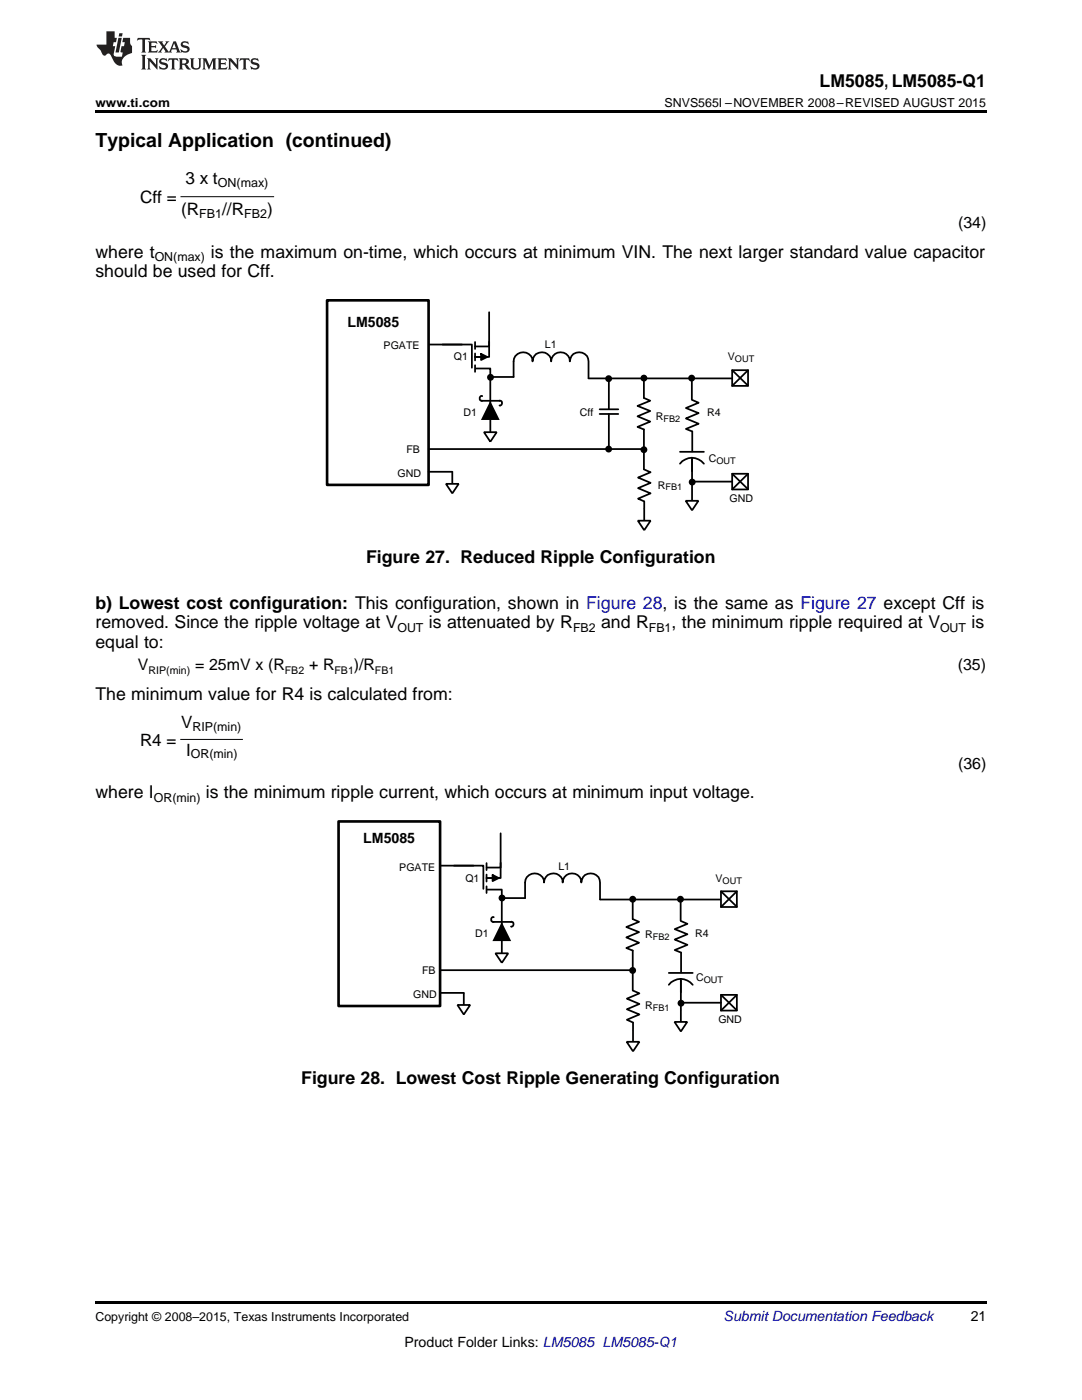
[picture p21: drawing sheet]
<svg xmlns="http://www.w3.org/2000/svg" width="216mm" height="279mm" viewBox="0 0 216 279" stroke-linecap="round" stroke-linejoin="round" font-family="sans-serif">
<defs><g id="words">
<text font-size="3.9" x="19" y="29.3">Typical Application (continued)</text>
<g font-size="3.5">
<text x="163.5" y="17.3">LM5085, LM5085-Q1</text>
<text x="19" y="51.5">where t</text>
<text x="42.1" y="51.5">is the maximum on-time, which occurs at minimum VIN. The next larger standard value capacitor</text>
<text x="19" y="55.4">should be used for Cff.</text>
<text x="73.1" y="112.3">Figure 27. Reduced Ripple Configuration</text>
<text x="19" y="121.5">b) Lowest cost configuration: This configuration, shown in Figure 28, is the same as Figure 27 except Cff is</text>
<text x="19" y="125.3">removed. Since the ripple voltage at V</text>
<text x="85.6" y="125.3">is attenuated by R</text>
<text x="119.9" y="125.3">and R</text>
<text x="134" y="125.3">, the minimum ripple required at V</text>
<text x="193.9" y="125.3">is</text>
<text x="19" y="129.2">equal to:</text>
<text x="19" y="139.8">The minimum value for R4 is calculated from:</text>
<text x="19" y="159.3">where I</text>
<text x="41.1" y="159.3">is the minimum ripple current, which occurs at minimum input voltage.</text>
<text x="60.1" y="216.3">Figure 28. Lowest Cost Ripple Generating Configuration</text>
</g>
<g font-size="3.4">
<text x="27.9" y="40.5">Cff =</text>
<text x="37" y="36.8">3 x t</text>
<text x="36.2" y="42.9">(R</text>
<text x="44.3" y="42.9">//R</text>
<text x="53.3" y="42.9">)</text>
<text x="27.9" y="148.8">R4 =</text>
<text x="36.1" y="145.4">V</text>
<text x="37.1" y="150.8">I</text>
</g>
<g font-size="3.2">
<text x="191.2" y="45.5">(34)</text>
<text x="27.5" y="133.8">V</text>
<text x="38.9" y="133.8">= 25mV x (R</text>
<text x="61.7" y="133.8">+ R</text>
<text x="70.6" y="133.8">)/R</text>
<text x="191.1" y="133.8">(35)</text>
<text x="191.2" y="153.4">(36)</text>
</g>
<g font-size="2.8">
<text x="69.3" y="65.2">LM5085</text>
<text x="72.5" y="168.2">LM5085</text>
<text x="193.7" y="263.6">21</text>
<text x="80.7" y="268.9">Product Folder Links: LM5085 LM5085-Q1</text>
</g>
<text font-size="2.8" fill="#0000c8" x="144.4" y="263.6">Submit Documentation Feedback</text>
<g font-size="2.5">
<text x="19" y="21.4">www.ti.com</text>
<text x="132.6" y="21.4">SNVS565I –NOVEMBER 2008–REVISED AUGUST 2015</text>
<text x="43.4" y="37.3">ON(max)</text>
<text x="39.8" y="43.5">FB1</text>
<text x="48.7" y="43.5">FB2</text>
<text x="30.9" y="52.2">ON(max)</text>
<text x="79.3" y="126">OUT</text>
<text x="114.3" y="126">FB2</text>
<text x="129.5" y="126">FB1</text>
<text x="187.6" y="126">OUT</text>
<text x="38.4" y="145.9">RIP(min)</text>
<text x="38.1" y="151.3">OR(min)</text>
<text x="30.7" y="160.1">OR(min)</text>
<text x="19" y="263.6">Copyright © 2008–2015, Texas Instruments Incorporated</text>
</g>
<g font-size="2.1">
<text x="76.5" y="69.7">PGATE</text>
<text x="90.6" y="71.9">Q1</text>
<text x="108.7" y="69.5">L1</text>
<text x="145.2" y="71.9">V</text>
<text x="92.5" y="83">D1</text>
<text x="115.7" y="83">Cff</text>
<text x="130.9" y="83.8">R</text>
<text x="141.1" y="83">R4</text>
<text x="79.3" y="95.1">GND</text>
<text x="81.1" y="90.4">FB</text>
<text x="141.4" y="92.2">C</text>
<text x="131.3" y="97.5">R</text>
<text x="145.6" y="100.2">GND</text>
<text x="29.6" y="134.4">RIP(min)</text>
<text x="56.8" y="134.4">FB2</text>
<text x="66.7" y="134.4">FB1</text>
<text x="74.8" y="134.4">FB1</text>
<text x="79.7" y="173.7">PGATE</text>
<text x="111.4" y="173.5">L1</text>
<text x="92.9" y="175.9">Q1</text>
<text x="142.8" y="176.1">V</text>
<text x="94.8" y="187">D1</text>
<text x="128.7" y="187.3">R</text>
<text x="138.7" y="187">R4</text>
<text x="84.2" y="194.4">FB</text>
<text x="138.9" y="195.7">C</text>
<text x="82.4" y="199.1">GND</text>
<text x="128.7" y="201.3">R</text>
<text x="143.3" y="204.1">GND</text>
</g>
<g font-size="1.8">
<text x="146.6" y="72.3">OUT</text>
<text x="132.4" y="84.2">FB2</text>
<text x="142.9" y="92.6">OUT</text>
<text x="132.8" y="97.9">FB1</text>
<text x="144.2" y="176.5">OUT</text>
<text x="130.2" y="187.6">FB2</text>
<text x="140.4" y="196.1">OUT</text>
<text x="130.2" y="201.7">FB1</text>
</g>
</g></defs>
<path d="M19 22h177.8v.5h-177.8zM19 259.7h177.8v.5h-177.8z" fill="#000"/>
<path d="M65.3 59.9h20.2v36.9h-20.2zM67.6 163.9h20.2v36.9h-20.2z" fill="none" stroke="#000" stroke-width=".53"/>
<g fill="none" stroke="#000" stroke-width=".35">
<path d="M85.6 68.8h6.6M88.3 68.8h5.9v4.6M94.8 68.3v1.3M94.8 70.5v1.4M94.8 72.9v1.3M95 73.5h2.8v8.2M96 70.6l1.2 .6-1.2 .6zM96 80h3.8M96.2 79.1h-.3a.58 .58 0 0 0-.1 .8l.4 .1M97.6 62.3v6.8h-2.8M97.6 68.2v3h-2.8h2.3M99.7 80v-.1a.49 .49 0 0 1 .5 .6 .49 .49 0 0 1-.5 .4"/>
<path d="M117.4 72.1a1.87 1.87 0 0 0-1.8-1.8 1.87 1.87 0 0 0-1.9 1.8 1.86 1.86 0 0 0-1.9-1.8 1.86 1.86 0 0 0-1.8 1.8 1.86 1.86 0 0 0-1.9-1.8 1.86 1.86 0 0 0-1.8 1.8 1.89 1.89 0 0 0-1.9-1.8 1.89 1.89 0 0 0-1.9 1.8v3.1h-4.6M117.4 72.2v3.3M117.4 75.5h28.6M121.5 75.5v6.1M128.5 75.7v3.7l1.2 .6-2.5 1 2.5 1-2.5 1.1 2.5 1-2.5 1.1 1.3 .5v8M138 75.7v4.1M138.1 79.8l1.3 .6-2.5 1 2.5 1-2.5 1.1 2.5 1.1-2.5 1 1.2 .5v4M146.1 73.9h3.2v3.1h-3.2zM146.1 73.9l3.2 3.1M149.3 73.9l-3.2 3.1M85.5 94.2h4.8M85.5 89.6h42.8"/>
<path d="M89 96.6h2.5l-1.2 1.9zM90.3 94.1v2.5M96.6 86.3h2.5l-1.3 1.9zM97.8 83.8v2.5M119.7 82.6h3.7M119.7 81.7h3.7M121.5 82.6v7M128.5 93.7l1.3 .5-2.5 1.1 2.5 1.1-2.5 1 2.5 1.1-2.5 1 1.2 .6M135.7 92.5a3 3 0 0 1 4.8 0M135.7 90.2h4.8M136.8 99.9h2.6l-1.3 2zM138.1 91.4v8.6"/>
<path d="M138.2 96.1h7.9M146.1 94.6h3.2v3.1h-3.2zM146.1 94.6l3.2 3M149.3 94.6l-3.2 3.1M127.3 103.9h2.5l-1.3 1.9zM128.5 100.1v3.8M87.9 172.8h6.6M90.6 172.8h5.9v4.6M97.1 172.3v1.3M97.1 174.5v1.4M97.1 176.9v1.3M97.3 177.5h2.8v8.2"/>
<path d="M98.3 174.6l1.2 .6-1.2 .6zM99.9 166.3v6.8h-2.8M99.9 172.2v3h-2.8h2.3M119.7 176.1a1.87 1.87 0 0 0-1.8-1.8 1.87 1.87 0 0 0-1.9 1.8 1.86 1.86 0 0 0-1.9-1.8 1.86 1.86 0 0 0-1.8 1.8 1.86 1.86 0 0 0-1.9-1.8 1.86 1.86 0 0 0-1.8 1.8 1.89 1.89 0 0 0-1.9-1.8 1.89 1.89 0 0 0-1.9 1.8v3.1h-4.6M119.7 176.2v3.3M119.7 179.5h24M126.2 179.7v3.7l1.3 .6-2.5 1 2.5 1-2.5 1.1 2.5 1-2.5 1.1 1.2 .5 .1 8M135.8 179.7v4.1M143.9 177.9h3.1v3.1h-3.1zM143.9 177.9l3.1 3.1M147 177.9l-3.1 3.1M87.8 198.2h4.7"/>
<path d="M87.8 193.6h38.4M92.5 198.1v2.5M98.3 184h3.7M98.5 183.1h-.3a.58 .58 0 0 0-.1 .8l.4 .1M98.9 190.3h2.5l-1.3 1.9zM100.1 187.8v2.5M102 184v-.1a.49 .49 0 0 1 .5 .6 .49 .49 0 0 1-.5 .4M126.3 197.7l1.3 .5-2.5 1.1 2.5 1.1-2.5 1 2.5 1.1-2.5 1 1.2 .6v3.8M133.5 196.5a3 3 0 0 1 4.7 0M133.5 194.2h4.7M135.9 195.4v8.6M135.9 183.8l1.3 .6-2.6 1 2.6 1-2.6 1.1 2.6 1.1-2.6 1 1.3 .5v4"/>
<path d="M143.9 198.5h3.1v3.2h-3.1zM143.9 198.5l3.1 3.1M147 198.5l-3.1 3.2M91.3 200.6h2.5l-1.3 1.9zM125 207.9h2.6l-1.3 1.9zM134.6 203.9h2.5l-1.2 2zM136 200.1h7.9"/>
<circle cx="97.9" cy="75.3" r=".51"/>
<circle cx="121.5" cy="75.6" r=".51"/>
<circle cx="128.5" cy="75.5" r=".51"/>
<circle cx="138" cy="75.5" r=".51"/>
<circle cx="121.5" cy="89.6" r=".51"/>
<circle cx="128.5" cy="89.7" r=".51"/>
<circle cx="138.1" cy="96.2" r=".51"/>
<circle cx="100.2" cy="179.2" r=".51"/>
<circle cx="126.3" cy="179.5" r=".51"/>
<circle cx="135.8" cy="179.5" r=".51"/>
<circle cx="126.2" cy="193.7" r=".51"/>
<circle cx="135.9" cy="200.2" r=".51"/>
</g>
<g fill="#000">
<path d="M96 70.6l1.2 .6-1.2 .6zM98.3 174.6l1.2 .6-1.2 .6z"/>
<path d="M97.8 80l1.9 3.8h-3.7z" fill-rule="evenodd"/>
<path d="M100.1 184l1.9 3.8h-3.7z" fill-rule="evenodd"/>
<circle cx="97.9" cy="75.3" r=".51"/>
<circle cx="121.5" cy="75.6" r=".51"/>
<circle cx="128.5" cy="75.5" r=".51"/>
<circle cx="138" cy="75.5" r=".51"/>
<circle cx="121.5" cy="89.6" r=".51"/>
<circle cx="128.5" cy="89.7" r=".51"/>
<circle cx="138.1" cy="96.2" r=".51"/>
<circle cx="100.2" cy="179.2" r=".51"/>
<circle cx="126.3" cy="179.5" r=".51"/>
<circle cx="135.8" cy="179.5" r=".51"/>
<circle cx="126.2" cy="193.7" r=".51"/>
<circle cx="135.9" cy="200.2" r=".51"/>
</g>
<path d="M36 39.3h18.7M36 147.6h12.5" fill="none" stroke="#000" stroke-width=".2"/>
<g fill="#231f20">
<path d="M27.5 7.6l-.1 .5 .4-.2h.6v.1v2.1l-.2 .4h1l-.3-.4v-2.1l.1-.1h.5l.5 .2-.2-.5zM29.5 8.3l.2 .3v1.5l-.2 .4h1.8l.2-.6a1.04 1.04 0 0 1-1.3 .2v-.7h.6l.3 .2v-.6l-.3 .2h-.6v-.6l.8-.1 .4 .3-.2-.5zM31.5 8.3l.9 1.1-.9 1.1h.8l-.2-.2 .5-.7 .4 .7-.2 .2h1.5l-.1-.2 .1-.4h.9l.1 .4-.2 .2h1l-.3-.3-.7-1.9h-.5l-.9 2-.8-1 .9-1h-.8l.1 .3-.3 .5-.4-.6 .2-.2zM34.7 8.6l.4 1h-.7zM36.3 8.4a.63 .63 0 0 0-.2 .7 .63 .63 0 0 0 .6 .4l.6 .2 .1 .2a.75 .75 0 0 1-.7 .4 .75 .75 0 0 1-.6-.5l.1 .7 .1-.1a1.11 1.11 0 0 0 1.5-.6 1.13 1.13 0 0 0-1.2-.8l-.1-.4a1.04 1.04 0 0 1 1.2 .2l-.2-.5-.1 .1-.5-.2zM28.2 10.9l.2 .4v2.2l-.2 .4h1l-.3-.4v-2.2l.3-.4zM29.3 11.6l.3 .4v1.5l-.3 .4h.8l-.2-.4v-1.3l1.5 1.7v-1.9l.2-.4h-.7l.2 .4v.9l-1.1-1.3zM32 11.8a.62 .62 0 0 0-.2 .7 .62 .62 0 0 0 .6 .4l.6 .1 .1 .3a.76 .76 0 0 1-.7 .3 .76 .76 0 0 1-.6-.4l.1 .7 .1-.1a1.11 1.11 0 0 0 1.5-.6 1.13 1.13 0 0 0-1.2-.8l-.1-.4a1.04 1.04 0 0 1 1.2 .2l-.2-.6-.1 .1-.5-.1zM33.7 11.6l-.2 .6a.61 .61 0 0 1 .8-.3v1.6l-.2 .4h.9l-.2-.4v-1.6a.63 .63 0 0 1 .8 .3l-.2-.6zM35.6 11.6l.3 .4v1.5l-.3 .4h1l-.2-.2v-.8l.5 .2a.76 .76 0 0 0 1.2 .7l-1-1a.58 .58 0 0 0 .6-.5 .58 .58 0 0 0-.5-.6zM36.4 11.9h.1a.45 .45 0 0 1 .5 .1 .45 .45 0 0 1 .1 .5l-.7 .2zM37.9 11.6l.2 .2a2.17 2.17 0 0 0 .3 1.9 .99 .99 0 0 0 1.6-.6v-1.1l.2-.4h-.7l.2 .2a1.92 1.92 0 0 1-.2 1.8 .6 .6 0 0 1-.9-.5v-1.1l.2-.4zM40.4 11.6l.2 .4v1.5l-.2 .4h.7l-.2-.4v-1.4l.8 1.8 .8-1.8v1.4l-.2 .4h.9l-.2-.4v-1.5l.2-.4h-.8l-.6 1.5-.6-1.5zM43.4 11.6l.2 .4v1.5l-.2 .4h1.8l.2-.6a1.04 1.04 0 0 1-1.3 .1v-.6h.5l.4 .2v-.6l-.4 .2h-.5v-.7h.8l.3 .3-.1-.6zM45.5 11.6l.2 .4v1.5l-.2 .4h.7l-.2-.4v-1.3l1.5 1.7v-1.9l.2-.4h-.7l.2 .4v.9l-1.1-1.3zM47.9 11.6l-.1 .6a.61 .61 0 0 1 .8-.3v1.6l-.3 .4h1l-.3-.4 .1-1.6a.63 .63 0 0 1 .7 .3l-.1-.6zM50.2 11.8a.62 .62 0 0 0-.2 .7 .62 .62 0 0 0 .6 .4l.6 .1 .2 .3a.76 .76 0 0 1-.8 .3 .76 .76 0 0 1-.6-.4l.1 .7 .2-.1a1.11 1.11 0 0 0 1.5-.6 1.13 1.13 0 0 0-1.3-.8l-.1-.4a1.04 1.04 0 0 1 1.2 .2l-.1-.6-.2 .1-.5-.1z"/>
<path d="M21.2 6.3v2.6h-1.9l.1 .4 .7 .9a.91 .91 0 0 0 1 .8 .56 .56 0 0 1 .5-.3 .56 .56 0 0 1 .5 .3l.4 .8a1.53 1.53 0 0 0 1.9 1.2 1.54 1.54 0 0 1 1-2.1l.9-.3v-1.4a1.52 1.52 0 0 1-.3-1.6h-1.4l-.2 .8h.5l-.2 .8h-.4l-.2 1v.2l.4 .1-.2 .8a1.93 1.93 0 0 1-1.6-.3l.3-1.8h-.5l.2-.8h.4l.2-.8h-.4v-1.3zM23.6 7.6l-.6 2.9h.7l.6-2.9zM23.8 6.6l-.1 .7h.6l.2-.7z"/>
</g>
<use href="#words"/>
</svg>
